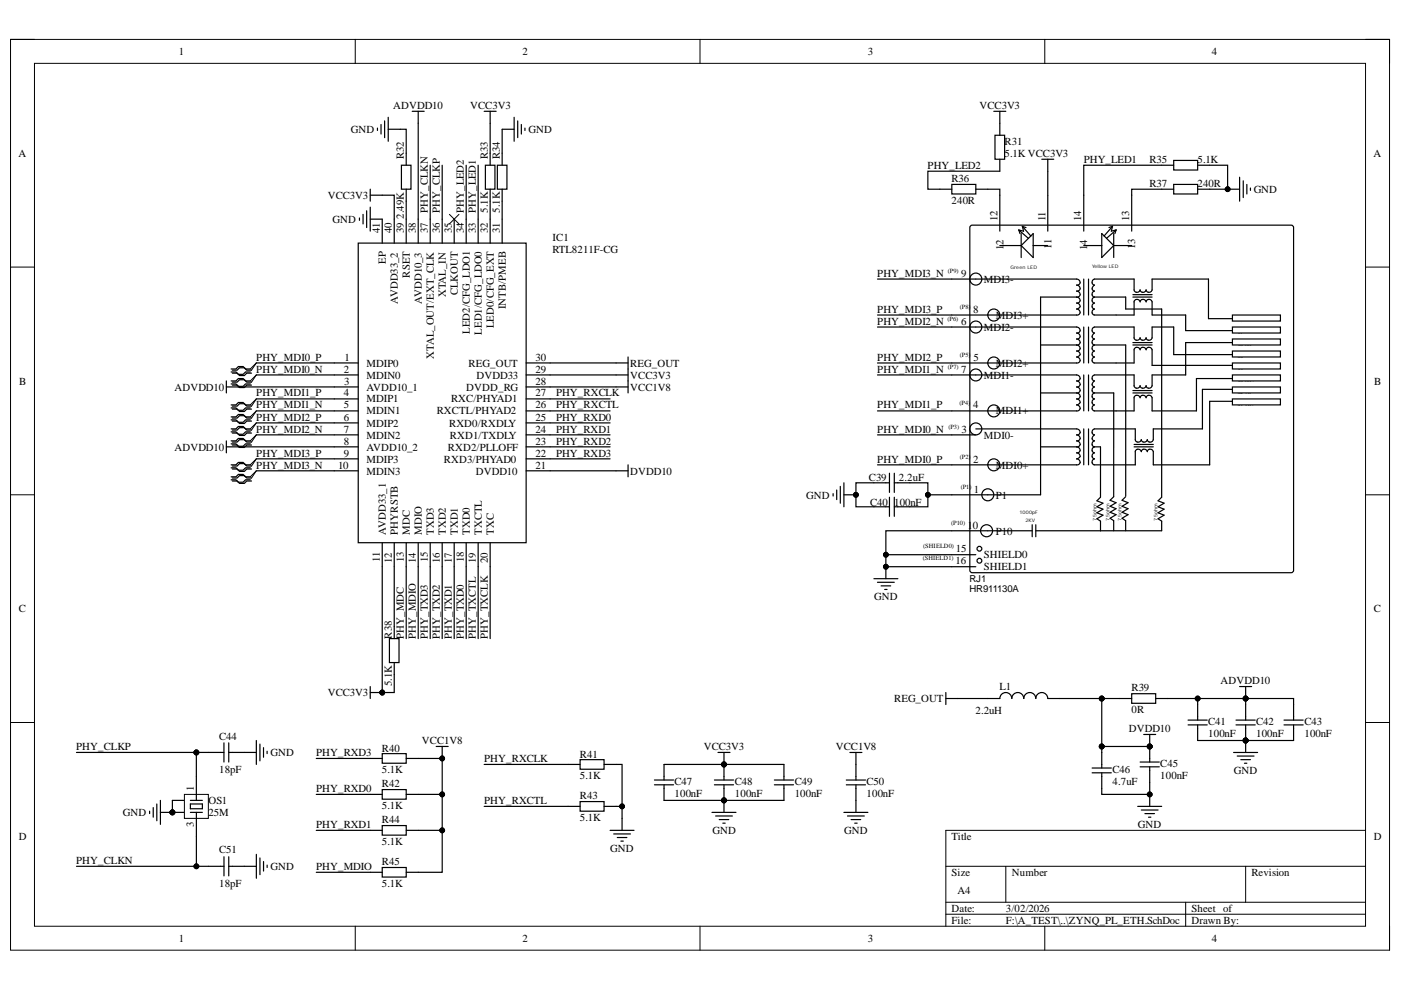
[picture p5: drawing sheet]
<svg xmlns="http://www.w3.org/2000/svg" width="297mm" height="210mm" viewBox="0 0 297 210" stroke-linecap="round" stroke-linejoin="round" font-family="sans-serif">
<defs><g id="words">
<g font-size="2.3">
<text x="37.9" y="11.7">1</text>
<text x="110.8" y="11.7">2</text>
<text x="184" y="11.7">3</text>
<text x="256.9" y="11.7">4</text>
<text x="83.4" y="23.1">ADVDD10</text>
<text x="99.7" y="23.1">VCC3V3</text>
<text x="207.7" y="23.1">VCC3V3</text>
<text x="74.4" y="28.2">GND</text>
<text x="112" y="28.2">GND</text>
<text x="3.9" y="33.3">A</text>
<text x="85.6" y="33.7" transform="rotate(-90 85.6 33.7)">R32</text>
<text x="103.4" y="33.7" transform="rotate(-90 103.4 33.7)">R33</text>
<text x="106" y="33.7" transform="rotate(-90 106 33.7)">R34</text>
<text x="196.7" y="35.9">PHY_LED2</text>
<text x="213" y="33.3">5.1K VCC3V3</text>
<text x="213" y="30.8">R31</text>
<text x="229.8" y="34.6">PHY_LED1</text>
<text x="243.7" y="34.6">R35</text>
<text x="253.9" y="34.6">5.1K</text>
<text x="291.2" y="33.3">A</text>
<text x="201.8" y="38.6">R36</text>
<text x="243.7" y="39.7">R37</text>
<text x="253.9" y="39.7">240R</text>
<text x="265.8" y="40.9">GND</text>
<text x="69.5" y="42.2">VCC3V3</text>
<text x="70.5" y="47.3">GND</text>
<text x="85.6" y="46.4" transform="rotate(-90 85.6 46.4)">2.49K</text>
<text x="90.7" y="45.2" transform="rotate(-90 90.7 45.2)">PHY_CLKN</text>
<text x="93.3" y="45.2" transform="rotate(-90 93.3 45.2)">PHY_CLKP</text>
<text x="98.3" y="45.2" transform="rotate(-90 98.3 45.2)">PHY_LED2</text>
<text x="100.9" y="45.2" transform="rotate(-90 100.9 45.2)">PHY_LED1</text>
<text x="103.4" y="45.2" transform="rotate(-90 103.4 45.2)">5.1K</text>
<text x="106" y="45.2" transform="rotate(-90 106 45.2)">5.1K</text>
<text x="201.8" y="43.2">240R</text>
<text x="211.5" y="46.9" transform="rotate(-90 211.5 46.9)">12</text>
<text x="221.6" y="46.9" transform="rotate(-90 221.6 46.9)">11</text>
<text x="229.3" y="46.9" transform="rotate(-90 229.3 46.9)">14</text>
<text x="239.4" y="46.9" transform="rotate(-90 239.4 46.9)">13</text>
<text x="80.6" y="49.5" transform="rotate(-90 80.6 49.5)">41</text>
<text x="83.1" y="49.5" transform="rotate(-90 83.1 49.5)">40</text>
<text x="85.6" y="49.5" transform="rotate(-90 85.6 49.5)">39</text>
<text x="88.2" y="49.5" transform="rotate(-90 88.2 49.5)">38</text>
<text x="90.7" y="49.5" transform="rotate(-90 90.7 49.5)">37</text>
<text x="93.3" y="49.5" transform="rotate(-90 93.3 49.5)">36</text>
<text x="95.8" y="49.5" transform="rotate(-90 95.8 49.5)">35</text>
<text x="98.3" y="49.5" transform="rotate(-90 98.3 49.5)">34</text>
<text x="100.9" y="49.5" transform="rotate(-90 100.9 49.5)">33</text>
<text x="103.4" y="49.5" transform="rotate(-90 103.4 49.5)">32</text>
<text x="106" y="49.5" transform="rotate(-90 106 49.5)">31</text>
<text x="117.1" y="51.1">IC1</text>
<text x="117.1" y="53.6">RTL8211F-CG</text>
<text x="212.8" y="52.9" transform="rotate(-90 212.8 52.9)">1</text>
<text x="212.8" y="51.8" transform="rotate(-90 212.8 51.8)">2</text>
<text x="222.9" y="52.8" transform="rotate(-90 222.9 52.8)">11</text>
<text x="230.5" y="53" transform="rotate(-90 230.5 53)">1</text>
<text x="230.5" y="51.9" transform="rotate(-90 230.5 51.9)">4</text>
<text x="240.7" y="52.9" transform="rotate(-90 240.7 52.9)">13</text>
<text x="81.8" y="55.9" transform="rotate(-90 81.8 55.9)">EP</text>
<text x="86.9" y="58.9" transform="rotate(-90 86.9 58.9)">RSET</text>
<text x="186" y="58.7">PHY_MDI3_N</text>
<text x="203.8" y="58.7">9</text>
<text x="208.6" y="60">MDI3-</text>
<text x="84.4" y="64.4" transform="rotate(-90 84.4 64.4)">AVDD33_2</text>
<text x="89.5" y="64.4" transform="rotate(-90 89.5 64.4)">AVDD10_3</text>
<text x="94.5" y="63" transform="rotate(-90 94.5 63)">XTAL_IN</text>
<text x="97.1" y="62.6" transform="rotate(-90 97.1 62.6)">CLKOUT</text>
<text x="107.2" y="65.5" transform="rotate(-90 107.2 65.5)">INTB/PMEB</text>
<text x="99.6" y="70.8" transform="rotate(-90 99.6 70.8)">LED2/CFG_LDO1</text>
<text x="102.1" y="71" transform="rotate(-90 102.1 71)">LED1/CFG_LDO0</text>
<text x="104.7" y="69.6" transform="rotate(-90 104.7 69.6)">LED0/CFG_EXT</text>
<text x="186" y="66.3">PHY_MDI3_P</text>
<text x="186" y="68.8">PHY_MDI2_N</text>
<text x="203.8" y="68.8">6</text>
<text x="206.3" y="66.3">8</text>
<text x="208.6" y="70.1">MDI2-</text>
<text x="211.1" y="67.6">MDI3+</text>
<text x="54.3" y="76.5">PHY_MDI0_P</text>
<text x="73" y="76.5">1</text>
<text x="77.7" y="77.7">MDIP0</text>
<text x="92" y="76.1" transform="rotate(-90 92 76.1)">XTAL_OUT/EXT_CLK</text>
<text x="99.4" y="77.7">REG_OUT</text>
<text x="113.6" y="76.5">30</text>
<text x="133.6" y="77.7">REG_OUT</text>
<text x="186" y="76.5">PHY_MDI2_P</text>
<text x="206.4" y="76.5">5</text>
<text x="211.1" y="77.7">MDI2+</text>
<text x="4.1" y="81.5">B</text>
<text x="37" y="82.8">ADVDD10</text>
<text x="54.3" y="79">PHY_MDI0_N</text>
<text x="72.9" y="79">2</text>
<text x="72.9" y="81.5">3</text>
<text x="77.7" y="80.3">MDIN0</text>
<text x="77.7" y="82.8">AVDD10_1</text>
<text x="98.8" y="82.8">DVDD_RG</text>
<text x="101" y="80.3">DVDD33</text>
<text x="113.6" y="79">29</text>
<text x="113.6" y="81.5">28</text>
<text x="133.6" y="80.3">VCC3V3</text>
<text x="133.6" y="82.8">VCC1V8</text>
<text x="186" y="79">PHY_MDI1_N</text>
<text x="203.8" y="79">7</text>
<text x="208.6" y="80.3">MDI1-</text>
<text x="291.4" y="81.5">B</text>
<text x="54.3" y="84.1">PHY_MDI1_P</text>
<text x="54.3" y="86.6">PHY_MDI1_N</text>
<text x="54.3" y="89.2">PHY_MDI2_P</text>
<text x="72.9" y="84.1">4</text>
<text x="72.9" y="86.6">5</text>
<text x="72.9" y="89.2">6</text>
<text x="77.7" y="85.3">MDIP1</text>
<text x="77.7" y="87.9">MDIN1</text>
<text x="92.6" y="87.9">RXCTL/PHYAD2</text>
<text x="95.6" y="85.3">RXC/PHYAD1</text>
<text x="113.6" y="84.1">27</text>
<text x="113.6" y="86.6">26</text>
<text x="113.6" y="89.2">25</text>
<text x="117.9" y="89.2">PHY_RXD0</text>
<text x="117.9" y="86.6">PHY_RXCTL</text>
<text x="117.9" y="84.1">PHY_RXCLK</text>
<text x="186" y="86.6">PHY_MDI1_P</text>
<text x="206.3" y="86.6">4</text>
<text x="211.1" y="87.9">MDI1+</text>
<text x="37" y="95.6">ADVDD10</text>
<text x="54.3" y="91.8">PHY_MDI2_N</text>
<text x="72.9" y="91.8">7</text>
<text x="72.9" y="94.3">8</text>
<text x="77.7" y="90.5">MDIP2</text>
<text x="77.7" y="93">MDIN2</text>
<text x="77.7" y="95.6">AVDD10_2</text>
<text x="95" y="95.6">RXD2/PLLOFF</text>
<text x="95.2" y="90.5">RXD0/RXDLY</text>
<text x="95.4" y="93">RXD1/TXDLY</text>
<text x="113.6" y="91.8">24</text>
<text x="113.6" y="94.3">23</text>
<text x="117.9" y="94.3">PHY_RXD2</text>
<text x="117.9" y="91.8">PHY_RXD1</text>
<text x="186" y="91.8">PHY_MDI0_N</text>
<text x="203.9" y="91.8">3</text>
<text x="208.6" y="93">MDI0-</text>
<text x="54.3" y="96.8">PHY_MDI3_P</text>
<text x="54.3" y="99.4">PHY_MDI3_N</text>
<text x="71.7" y="99.4">10</text>
<text x="72.9" y="96.8">9</text>
<text x="77.7" y="98.1">MDIP3</text>
<text x="77.7" y="100.6">MDIN3</text>
<text x="94.1" y="98.1">RXD3/PHYAD0</text>
<text x="100.9" y="100.6">DVDD10</text>
<text x="113.6" y="96.8">22</text>
<text x="113.6" y="99.4">21</text>
<text x="117.9" y="96.8">PHY_RXD3</text>
<text x="133.6" y="100.6">DVDD10</text>
<text x="184.2" y="101.9">C39</text>
<text x="186" y="98.1">PHY_MDI0_P</text>
<text x="190.6" y="101.9">2.2uF</text>
<text x="206.3" y="98.1">2</text>
<text x="211.1" y="99.4">MDI0+</text>
<text x="170.9" y="105.7">GND</text>
<text x="184.5" y="107.2">C40</text>
<text x="189.6" y="107.2">100nF</text>
<text x="206.5" y="104.4">1</text>
<text x="211.1" y="105.7">P1</text>
<text x="81.8" y="113.3" transform="rotate(-90 81.8 113.3)">AVDD33_1</text>
<text x="84.4" y="113.3" transform="rotate(-90 84.4 113.3)">PHYRSTB</text>
<text x="86.9" y="113.3" transform="rotate(-90 86.9 113.3)">MDC</text>
<text x="89.5" y="113.3" transform="rotate(-90 89.5 113.3)">MDIO</text>
<text x="92" y="113.3" transform="rotate(-90 92 113.3)">TXD3</text>
<text x="94.5" y="113.3" transform="rotate(-90 94.5 113.3)">TXD2</text>
<text x="97.1" y="113.3" transform="rotate(-90 97.1 113.3)">TXD1</text>
<text x="99.6" y="113.3" transform="rotate(-90 99.6 113.3)">TXD0</text>
<text x="102.1" y="113.3" transform="rotate(-90 102.1 113.3)">TXCTL</text>
<text x="104.7" y="113.3" transform="rotate(-90 104.7 113.3)">TXC</text>
<text x="205.1" y="112.1">1</text>
<text x="206.2" y="112.1">0</text>
<text x="211.1" y="113.3">P10</text>
<text x="80.6" y="119.1" transform="rotate(-90 80.6 119.1)">11</text>
<text x="83.1" y="119.3" transform="rotate(-90 83.1 119.3)">12</text>
<text x="85.6" y="119.2" transform="rotate(-90 85.6 119.2)">13</text>
<text x="88.2" y="119.3" transform="rotate(-90 88.2 119.3)">14</text>
<text x="90.7" y="119.2" transform="rotate(-90 90.7 119.2)">15</text>
<text x="93.3" y="119.3" transform="rotate(-90 93.3 119.3)">16</text>
<text x="95.8" y="119.3" transform="rotate(-90 95.8 119.3)">17</text>
<text x="98.3" y="119.2" transform="rotate(-90 98.3 119.2)">18</text>
<text x="100.9" y="119.3" transform="rotate(-90 100.9 119.3)">19</text>
<text x="103.4" y="119.3" transform="rotate(-90 103.4 119.3)">20</text>
<text x="202.6" y="119.7">16</text>
<text x="202.7" y="117.1">15</text>
<text x="208.6" y="118.4">SHIELD0</text>
<text x="208.6" y="120.9">SHIELD1</text>
<text x="4" y="129.8">C</text>
<text x="185.3" y="127.3">GND</text>
<text x="291.3" y="129.8">C</text>
<text x="83.1" y="135.4" transform="rotate(-90 83.1 135.4)">R38</text>
<text x="85.6" y="135.4" transform="rotate(-90 85.6 135.4)">PHY_MDC</text>
<text x="88.2" y="135.4" transform="rotate(-90 88.2 135.4)">PHY_MDIO</text>
<text x="90.7" y="135.4" transform="rotate(-90 90.7 135.4)">PHY_TXD3</text>
<text x="93.3" y="135.4" transform="rotate(-90 93.3 135.4)">PHY_TXD2</text>
<text x="95.8" y="135.4" transform="rotate(-90 95.8 135.4)">PHY_TXD1</text>
<text x="98.3" y="135.4" transform="rotate(-90 98.3 135.4)">PHY_TXD0</text>
<text x="100.9" y="135.4" transform="rotate(-90 100.9 135.4)">PHY_TXCTL</text>
<text x="103.4" y="135.4" transform="rotate(-90 103.4 135.4)">PHY_TXCLK</text>
<text x="69.5" y="147.6">VCC3V3</text>
<text x="83.1" y="145.6" transform="rotate(-90 83.1 145.6)">5.1K</text>
<text x="189.6" y="148.9">REG_OUT</text>
<text x="211.9" y="146.3">L1</text>
<text x="239.9" y="146.6">R39</text>
<text x="258.8" y="145">ADVDD10</text>
<text x="206.8" y="151.5">2.2uH</text>
<text x="239.3" y="155.3">DVDD10</text>
<text x="239.9" y="151.2">0R</text>
<text x="256.2" y="153.8">C41</text>
<text x="266.3" y="153.8">C42</text>
<text x="276.6" y="153.8">C43</text>
<text x="16.2" y="159.1">PHY_CLKP</text>
<text x="46.5" y="156.8">C44</text>
<text x="57.4" y="160.4">GND</text>
<text x="67" y="160.4">PHY_RXD3</text>
<text x="81" y="159.3">R40</text>
<text x="89.5" y="157.8">VCC1V8</text>
<text x="102.7" y="161.6">PHY_RXCLK</text>
<text x="123" y="160.6">R41</text>
<text x="149.2" y="159.1">VCC3V3</text>
<text x="177.2" y="159.1">VCC1V8</text>
<text x="256.2" y="156.3">100nF</text>
<text x="266.3" y="156.3">100nF</text>
<text x="276.6" y="156.3">100nF</text>
<text x="41.1" y="167.6" transform="rotate(-90 41.1 167.6)">1</text>
<text x="46.5" y="163.9">18pF</text>
<text x="67" y="168">PHY_RXD0</text>
<text x="81" y="167">R42</text>
<text x="81" y="163.9">5.1K</text>
<text x="123" y="165.2">5.1K</text>
<text x="143" y="166.4">C47</text>
<text x="155.8" y="166.4">C48</text>
<text x="168.5" y="166.4">C49</text>
<text x="183.7" y="166.4">C50</text>
<text x="235.9" y="166.4">4.7uF</text>
<text x="235.9" y="163.9">C46</text>
<text x="246" y="165.2">100nF</text>
<text x="246" y="162.6">C45</text>
<text x="261.6" y="164.2">GND</text>
<text x="26.1" y="173">GND</text>
<text x="44.2" y="170.5">OS1</text>
<text x="44.2" y="173">25M</text>
<text x="81" y="171.5">5.1K</text>
<text x="102.7" y="170.5">PHY_RXCTL</text>
<text x="123" y="169.5">R43</text>
<text x="143" y="169">100nF</text>
<text x="155.8" y="169">100nF</text>
<text x="168.5" y="169">100nF</text>
<text x="183.7" y="169">100nF</text>
<text x="4" y="178.1">D</text>
<text x="41.1" y="175.2" transform="rotate(-90 41.1 175.2)">3</text>
<text x="67" y="175.6">PHY_RXD1</text>
<text x="81" y="179.1">5.1K</text>
<text x="81" y="174.6">R44</text>
<text x="123" y="174.1">5.1K</text>
<text x="151.1" y="176.8">GND</text>
<text x="179" y="176.8">GND</text>
<text x="201.8" y="178.1">Title</text>
<text x="241.3" y="175.6">GND</text>
<text x="291.3" y="178.1">D</text>
<text x="16.2" y="183.2">PHY_CLKN</text>
<text x="46.5" y="180.9">C51</text>
<text x="57.4" y="184.5">GND</text>
<text x="67" y="184.5">PHY_MDIO</text>
<text x="81" y="183.4">R45</text>
<text x="129.4" y="180.7">GND</text>
<text x="201.8" y="185.7">Size</text>
<text x="214.5" y="185.7">Number</text>
<text x="265.3" y="185.7">Revision</text>
<text x="46.5" y="188">18pF</text>
<text x="81" y="188">5.1K</text>
<text x="203" y="189.5">A4</text>
<text x="201.8" y="193.3">Date:</text>
<text x="201.8" y="195.9">File:</text>
<text x="213.3" y="193.3">3/02/2026</text>
<text x="213.3" y="195.9">F:\A_TEST\..\ZYNQ_PL_ETH.SchDoc</text>
<text x="252.6" y="193.3">Sheet of</text>
<text x="252.6" y="195.9">Drawn By:</text>
<text x="37.9" y="199.7">1</text>
<text x="110.8" y="199.7">2</text>
<text x="184" y="199.7">3</text>
<text x="256.9" y="199.7">4</text>
</g>
<g font-size="2">
<text x="205.6" y="123.3">RJ1</text>
<text x="205.6" y="125.6">HR911130A</text>
</g>
<g font-size="1.4">
<text x="201" y="57.8">(P9)</text>
<text x="203.5" y="65.5">(P8)</text>
<text x="200.9" y="68">(P6)</text>
<text x="203.5" y="75.7">(P5)</text>
<text x="201" y="78.2">(P7)</text>
<text x="203.4" y="85.8">(P4)</text>
<text x="201.1" y="90.9">(P3)</text>
<text x="203.5" y="97.3">(P2)</text>
<text x="203.7" y="103.6">(P1)</text>
<text x="201.7" y="111.2">(P10)</text>
<text x="195.7" y="118.8">(SHIELD1)</text>
<text x="195.7" y="116.3">(SHIELD0)</text>
</g>
<g font-size="1">
<text x="214.3" y="57.1">Green LED</text>
<text x="231.5" y="56.8">Yellow LED</text>
<text x="262.5" y="68.2">J8</text>
<text x="262.5" y="70.8">J7</text>
<text x="262.5" y="73.3">J6 RX-</text>
<text x="262.5" y="75.9">J5</text>
<text x="262.5" y="78.4">J4</text>
<text x="262.5" y="80.9">J3 RX+</text>
<text x="262.5" y="83.5">J2 TX-</text>
<text x="262.5" y="86">J1 TX+</text>
<text x="216.1" y="108.9">1000pF</text>
<text x="217.4" y="110.7">2KV</text>
<text x="232.5" y="110.4" transform="rotate(-90 232.5 110.4)">75ohm</text>
<text x="235.3" y="110.4" transform="rotate(-90 235.3 110.4)">75ohm</text>
<text x="237.8" y="110.4" transform="rotate(-90 237.8 110.4)">75ohm</text>
<text x="245.4" y="110.4" transform="rotate(-90 245.4 110.4)">75ohm</text>
</g>
</g></defs>
<path d="M2.2 8.4h292.4v193.1h-292.4z" fill="none" stroke="#000" stroke-width=".21"/>
<path d="M7.3 13.4h282.2v183h-282.2z" fill-rule="evenodd" fill="#fff"/>
<g fill="none" stroke="#000" stroke-width=".21">
<path d="M2.2 8.4h5.1M7.3 13.4h282.2v183h-282.2zM75.3 8.4v5M148.4 8.4v5M221.5 8.4v5M289.5 8.4h5.1v5M2.2 56.6h5.1M289.5 56.6h5.1M2.2 104.9h5.1M289.5 104.9h5.1M2.2 153.2h5.1M289.5 153.2h5.1"/>
<path d="M289.5 176.1h-89v20.3M75.3 196.4v5.1M148.4 196.4v5.1M200.5 183.7h89M200.5 191.3h89M200.5 193.8h89M213.3 183.7v7.6M221.5 196.4v5.1M251.4 191.3v5.1M264.1 183.7v7.6M294.6 196.4v5.1"/>
<circle cx="243.8" cy="158.3" r=".51"/>
<circle cx="264.1" cy="148.1" r=".51"/>
<circle cx="264.1" cy="157" r=".51"/>
<circle cx="243.8" cy="168.4" r=".51"/>
</g>
<g fill="none" stroke="#000" stroke-width=".25">
<path d="M206.9 59.2h21.4a.65 .65 0 0 1 .7 .6 .65 .65 0 0 1-.7 .6 .65 .65 0 0 1 .7 .7 .65 .65 0 0 1-.7 .6 .65 .65 0 0 1 .7 .6 .65 .65 0 0 1-.7 .7M212 52.1h4.6M216 48.8l2 1.7M216 48.8l.3 .7M216.5 49.5v5.1M216.8 48l1.8 2M216.8 48l.7 .3M216.8 48l.2 1-1-.2M218 50.5l1.1-1v5.1l-2.6-2.5M218 50.5l-1.5 1.6M219.1 52.1h3M229.8 59.2v7.6"/>
<path d="M229.8 52.1h3.8M230.8 59.2v7.6M234.6 50.5l-1-1v5.1l2.5-2.5M234.6 50.5l1.5 1.6M235.9 48l-1.8 2M235.9 48l-.8 .2M235.9 48l-.3 1 1-.2M236.1 49.5v5.1M236.1 52.1h3.8M236.6 48.8l-2 1.7M236.6 48.8l-.2 .7M220.6 63h7.7"/>
<path d="M228.3 63a.65 .65 0 0 1 .7 .6 .65 .65 0 0 1-.7 .7 .65 .65 0 0 1 .7 .6 .65 .65 0 0 1-.7 .6 .65 .65 0 0 1 .7 .7 .65 .65 0 0 1-.7 .6M232.1 63a.65 .65 0 0 0-.6 .6 .65 .65 0 0 0 .6 .7 .65 .65 0 0 0-.6 .6 .65 .65 0 0 0 .6 .6 .65 .65 0 0 0-.6 .7 .65 .65 0 0 0 .6 .6h8.3v-2.8M232.1 63h6.6v2.5h7.6M240.2 62.5h4.1M240.2 63h4.1M243 61.5a.65 .65 0 0 1-.6 .5 .65 .65 0 0 1-.7-.5 .65 .65 0 0 1-.6 .5 .65 .65 0 0 1-.7-.5v-2.3h-8.3a.65 .65 0 0 0-.6 .6 .65 .65 0 0 0 .6 .6l-.4 .4a.57 .57 0 0 0-.1 .5 .57 .57 0 0 0 .5 .4 .65 .65 0 0 0-.6 .6 .65 .65 0 0 0 .6 .7M244.3 61.5v-2.3h11.9v8.4h5.1M218.8 111.3v2.5M200.5 148.1h2.6M200.5 146.8v2.6M209.4 148.1h2.6a1.27 1.27 0 0 1 1.3-1.3 1.27 1.27 0 0 1 1.2 1.3 1.27 1.27 0 0 1 1.3-1.3 1.27 1.27 0 0 1 1.3 1.3 1.27 1.27 0 0 1 1.2-1.3 1.27 1.27 0 0 1 1.3 1.3 1.27 1.27 0 0 1 1.3-1.3 1.27 1.27 0 0 1 1.2 1.3h2.6M233.6 159.5v3.3"/>
<path d="M237.4 148.1h2.5M239.9 147.1h5.1v2h-5.1zM242.5 155.7h2.5M243.8 155.7v5.9M245 148.1h2.6M251.9 152.7h4.1M251.9 153.7h4.1M253.9 149.4v3.3M253.9 153.7v3.3M261.6 159.5h5M262.1 152.7h4M262.1 153.7h4"/>
<path d="M262.8 145.6h2.6M264.1 145.6v2.5M264.1 149.4v3.3M264.1 153.7v5.8M231.6 162.8h4M231.6 163.9h4M233.6 163.9v3.3M241.2 171h5.1M241.7 161.6h4.1M241.7 162.6h4.1M242 171.7h3.5M242.7 172.5h2.1"/>
<path d="M243.5 173.3h.5M243.8 162.6v3.3M243.8 168.4v2.6M262.3 160.3h3.6M263.1 161.1h2M263.8 161.8h.6"/>
<circle cx="206.9" cy="59.2" r="1.27"/>
<circle cx="206.9" cy="69.3" r="1.27"/>
<circle cx="206.9" cy="79.5" r="1.27"/>
<circle cx="210.7" cy="77" r="1.27"/>
<circle cx="210.7" cy="66.8" r="1.27"/>
<circle cx="206.9" cy="90.9" r="1.27"/>
<circle cx="210.7" cy="98.6" r="1.27"/>
<circle cx="210.7" cy="87.1" r="1.27"/>
<circle cx="207.7" cy="116.3" r=".51"/>
<circle cx="207.7" cy="118.9" r=".51"/>
</g>
<g fill="#000">
<circle cx="243.8" cy="158.3" r=".51"/>
<circle cx="264.1" cy="148.1" r=".51"/>
<circle cx="264.1" cy="157" r=".51"/>
<circle cx="243.8" cy="168.4" r=".51"/>
</g>
<path d="M261.3 66.8h10.2v1.3h-10.2z" fill-rule="evenodd" fill="#fff"/>
<path d="M261.3 66.8h10.2v1.3h-10.2z" fill="none" stroke="#000" stroke-width=".25"/>
<path d="M261.3 69.3h10.2v1.3h-10.2z" fill-rule="evenodd" fill="#fff"/>
<path d="M261.3 69.3h10.2v1.3h-10.2z" fill="none" stroke="#000" stroke-width=".25"/>
<path d="M261.3 71.9h10.2v1.2h-10.2z" fill-rule="evenodd" fill="#fff"/>
<path d="M261.3 71.9h10.2v1.2h-10.2z" fill="none" stroke="#000" stroke-width=".25"/>
<path d="M261.3 74.4h10.2v1.3h-10.2z" fill-rule="evenodd" fill="#fff"/>
<path d="M261.3 74.4h10.2v1.3h-10.2z" fill="none" stroke="#000" stroke-width=".25"/>
<path d="M261.3 77h10.2v1.2h-10.2z" fill-rule="evenodd" fill="#fff"/>
<path d="M261.3 77h10.2v1.2h-10.2z" fill="none" stroke="#000" stroke-width=".25"/>
<path d="M261.3 79.5h10.2v1.3h-10.2z" fill-rule="evenodd" fill="#fff"/>
<path d="M261.3 79.5h10.2v1.3h-10.2z" fill="none" stroke="#000" stroke-width=".25"/>
<path d="M261.3 82h10.2v1.3h-10.2z" fill-rule="evenodd" fill="#fff"/>
<path d="M261.3 82h10.2v1.3h-10.2z" fill="none" stroke="#000" stroke-width=".25"/>
<path d="M261.3 84.6h10.2v1.3h-10.2z" fill-rule="evenodd" fill="#fff"/>
<g fill="none" stroke="#000" stroke-width=".25">
<path d="M201.8 59.2h5.1M205.7 48l.4-.3h67.7l.4 .3 .1 72.9-.3 .5h-67.9l-.4-.2zM212 41.4v7.6M222.1 41.4v7.6M229.8 41.4v7.6M239.9 41.4v7.6M201.8 69.3h26.5a.65 .65 0 0 1 .7 .7 .65 .65 0 0 1-.7 .6 .65 .65 0 0 1 .7 .6 .65 .65 0 0 1-.7 .7 .65 .65 0 0 1 .7 .6 .65 .65 0 0 1-.7 .6M201.8 79.5h26.5a.65 .65 0 0 1 .7 .6 .65 .65 0 0 1-.7 .7 .65 .65 0 0 1 .7 .6 .65 .65 0 0 1-.7 .6 .65 .65 0 0 1 .7 .7 .65 .65 0 0 1-.7 .6M201.8 66.8h26.5M220.6 73.1h7.7M220.6 63v41.9h-18.8M228.3 73.1a.65 .65 0 0 1 .7 .7 .65 .65 0 0 1-.7 .6 .64 .64 0 0 1 .7 .7 .64 .64 0 0 1-.7 .6 .65 .65 0 0 1 .7 .6 .65 .65 0 0 1-.7 .7h-26.5"/>
<path d="M229.8 69.3v7.7M229.8 79.5v7.6M230.8 69.3v7.7M230.8 79.5v7.6M232.1 73.1a.65 .65 0 0 1-.6-.6 .65 .65 0 0 1 .6-.6l-.3-.1a.68 .68 0 0 1-.2-.7 .68 .68 0 0 1 .5-.5 .65 .65 0 0 1-.6-.6 .65 .65 0 0 1 .6-.7h8.3v2.3a.65 .65 0 0 0 .7 .5 .65 .65 0 0 0 .6-.5 .65 .65 0 0 0 .7 .5 .65 .65 0 0 0 .6-.5 .65 .65 0 0 0 .6 .5 .65 .65 0 0 0 .7-.5v-2.3h4.5v5.9h12.5M232.1 73.1a.65 .65 0 0 0-.6 .7 .65 .65 0 0 0 .6 .6 .65 .65 0 0 0-.6 .7 .65 .65 0 0 0 .6 .6 .65 .65 0 0 0-.6 .6 .65 .65 0 0 0 .6 .7h8.3v-2.8a.65 .65 0 0 1 .7-.6 .65 .65 0 0 1 .6 .6 .65 .65 0 0 1 .7-.6 .65 .65 0 0 1 .6 .6 .65 .65 0 0 1 .6-.6 .65 .65 0 0 1 .7 .6v3.3h17M232.1 73.1h6.6v32.1M240.2 72.6h4.1M240.2 73.1h4.1M240.4 64a.65 .65 0 0 1 .7-.5 .65 .65 0 0 1 .6 .5 .65 .65 0 0 1 .7-.5 .65 .65 0 0 1 .6 .5 .65 .65 0 0 1 .6-.5 .65 .65 0 0 1 .7 .5v2.8h7.1v3.3h9.9M243 61.5a.65 .65 0 0 0 .6 .5 .65 .65 0 0 0 .7-.5M246.3 65.5v39.9l-.8 .8 1.3 .5-1.3 .8 1.3 .5-1.3 .7 1.3 .5-1.3 .8 .8 .5v2h-26.7"/>
<path d="M261.3 72.6h-9.9v6.9h-7.1v2.3a.65 .65 0 0 1-.7 .5 .65 .65 0 0 1-.6-.5 .65 .65 0 0 1-.6 .5 .65 .65 0 0 1-.7-.5 .65 .65 0 0 1-.6 .5 .65 .65 0 0 1-.7-.5v-2.3h-8.3a.65 .65 0 0 0-.6 .6 .65 .65 0 0 0 .6 .7 .65 .65 0 0 0-.6 .6 .65 .65 0 0 0 .6 .6 .65 .65 0 0 0-.6 .7 .65 .65 0 0 0 .6 .6M201.8 92.2h5.1M206.9 90.9h21.4a.65 .65 0 0 1 .7 .7 .65 .65 0 0 1-.7 .6 .65 .65 0 0 1 .7 .6 .65 .65 0 0 1-.7 .7 .65 .65 0 0 1 .7 .6 .65 .65 0 0 1-.7 .6M220.6 83.3h7.7M220.6 94.7h7.7M228.3 83.3a.65 .65 0 0 1 .7 .6 .65 .65 0 0 1-.7 .7 .65 .65 0 0 1 .7 .6 .65 .65 0 0 1-.7 .7 .65 .65 0 0 1 .7 .6 .65 .65 0 0 1-.7 .6h-26.5M228.3 94.7a.65 .65 0 0 1 .7 .7 .65 .65 0 0 1-.7 .6 .65 .65 0 0 1 .7 .7 .65 .65 0 0 1-.7 .6 .65 .65 0 0 1 .7 .6 .65 .65 0 0 1-.7 .7h-26.5M229.8 90.9v7.7M230.8 90.9v7.7M231.8 94.7h1.5v10.7l-.7 .8 1.2 .5-1.2 .8 1.2 .5-1.2 .7 1.2 .5-1.2 .8 .7 .5v2M232.1 83.3h4v22l-.7 .8 1.2 .5-1.2 .7 1.2 .6-1.2 .7 1.2 .5-1.2 .8 .7 .5v2M240.2 82.8h4.1"/>
<path d="M240.2 83.3h4.1M240.4 94.2h4.1M240.4 94.7h4.1M261.3 84.6h10.2v1.3h-10.2zM261.3 80.3h-7.6v6.8h-9.4v-2.8a.65 .65 0 0 0-.7-.5 .65 .65 0 0 0-.6 .5 .65 .65 0 0 0-.6-.5 .65 .65 0 0 0-.7 .5 .65 .65 0 0 0-.6-.5 .65 .65 0 0 0-.7 .5v2.8h-8.3a.65 .65 0 0 1-.6-.6 .65 .65 0 0 1 .6-.6 .65 .65 0 0 1-.6-.7 .65 .65 0 0 1 .6-.6 .65 .65 0 0 1-.6-.7 .65 .65 0 0 1 .6-.6M261.3 82.6h-6.4v8.3h-10.4v2.3a.65 .65 0 0 1-.6 .5 .65 .65 0 0 1-.6-.5 .65 .65 0 0 1-.7 .5 .65 .65 0 0 1-.6-.5 .65 .65 0 0 1-.7 .5 .65 .65 0 0 1-.6-.5v-2.3h-8.6a.65 .65 0 0 0-.6 .7 .65 .65 0 0 0 .6 .6 .65 .65 0 0 0-.6 .6 .65 .65 0 0 0 .6 .7 .65 .65 0 0 0-.6 .6 .65 .65 0 0 0 .6 .6 .65 .65 0 0 0-.6 .7 .65 .65 0 0 0 .6 .6 .65 .65 0 0 0-.6 .7 .65 .65 0 0 0 .6 .6 .65 .65 0 0 0-.6 .6 .65 .65 0 0 0 .6 .7h8.6v-2.8a.65 .65 0 0 1 .6-.6 .65 .65 0 0 1 .7 .6 .65 .65 0 0 1 .6-.6 .65 .65 0 0 1 .7 .6 .65 .65 0 0 1 .6-.6 .65 .65 0 0 1 .6 .6v2.8h12v-13.5h4.8M176.6 104.7v.5M177.4 103.9v2M178.2 103.1v3.6M178.9 104.9h2.6M178.9 102.4v5.1M185.3 102.4h3.3"/>
<path d="M185.3 107.5h3.3M188.6 100.3v4.1M188.6 105.4v4.1M189.6 102.4h3.3M189.6 100.3v4.1M189.6 105.4v4.1M189.6 107.5h3.3M201.8 117.6h5.1M201.8 112.5h17M219.6 111.3v2.5M238.7 105.3l-.8 .8 1.3 .5-1.3 .7 1.3 .6-1.3 .7 1.3 .5-1.3 .8 .8 .5v2M185.3 122.7h5.1"/>
<path d="M186 123.5h3.6M186.8 124.2h2M187.6 125h.5M187.8 120.2v2.5M201.8 120.2h5.1"/>
<circle cx="209.2" cy="112.5" r="1.27"/>
<circle cx="209.4" cy="104.9" r="1.27"/>
</g>
<g fill="#000">
<circle cx="181.5" cy="104.9" r=".51"/>
<circle cx="187.8" cy="120.2" r=".51"/>
</g>
<g fill="none" stroke="#000" stroke-width=".21">
<circle cx="181.5" cy="104.9" r=".51"/>
<circle cx="187.8" cy="120.2" r=".51"/>
</g>
<path d="M76 51.5h35.5v63.6h-35.5z" fill-rule="evenodd" fill="#fff"/>
<g fill="none" stroke="#000" stroke-width=".25">
<path d="M80 27.2v.5M80.8 26.4v2M81.5 25.6v3.6M82.3 27.4h2.6M82.3 24.9v5.1M85.1 35h2v5.1h-2zM86.1 32.5v2.5M87.4 23.6h2.5M88.7 23.6v2.5M102.7 23.6h2.5M102.9 35h2v5.1h-2zM103.9 23.6v2.5"/>
<path d="M103.9 32.5v2.5M105.4 35h2.1v5.1h-2.1zM106.5 32.5v2.5M106.5 27.4h2.5M109 24.9v5.1M109.8 25.6v3.6M110.5 26.4v2M111.3 27.2v.5M76 51.5h35.5v63.6h-35.5zM76.2 46.2v.5M77 45.5v2M77.7 44.7v3.5"/>
<path d="M78.5 46.5h2.5v5M78.5 40.1v2.6M78.5 43.9v5.1M78.5 41.4h2.5M83.6 46.5v5M86.1 40.1v2.6M86.1 46.5v5M88.7 46.5v5M91.2 46.5v5M93.8 46.5v5M96.3 46.5v5M98.8 46.5v5"/>
<path d="M101.4 46.5v5M103.9 40.1v2.6M103.9 46.5v5M106.5 40.1v2.6M106.5 46.5v5M70.9 77h5.1M70.9 79.5h5.1M111.5 77h5.1M111.5 79.5h5.1M130.6 77h2.6M130.6 79.5h2.6M133.2 75.7v7.6"/>
<path d="M48 82h2.5M48 94.7h2.5M48 80.8v2.5M48 93.5v2.5M70.9 82h5.1M70.9 84.6h5.1M70.9 87.1h5.1M70.9 89.7h5.1M70.9 92.2h5.1M70.9 94.7h5.1M70.9 97.3h5.1M70.9 99.8h5.1"/>
<path d="M111.5 82h5.1M111.5 84.6h5.1M111.5 87.1h5.1M111.5 89.7h5.1M111.5 92.2h5.1M111.5 94.7h5.1M111.5 97.3h5.1M111.5 99.8h5.1M130.6 82h2.6M130.6 99.8h2.6M133.2 98.6v2.5M81 115.1v5.1"/>
<path d="M83.6 115.1v5.1M86.1 115.1v5.1M88.7 115.1v5.1M91.2 115.1v5.1M93.8 115.1v5.1M96.3 115.1v5.1M98.8 115.1v5.1M101.4 115.1v5.1M103.9 115.1v5.1M82.6 135.4h2v5.1h-2zM83.6 132.9v2.5M44.2 159.5h3.3"/>
<path d="M47.5 157.5v4.1M48.5 159.5h5.8M48.5 157.5v4.1M54.3 157v5.1M55.1 157.8v3.5M55.9 158.5v2.1M56.6 159.3v.5M78.5 145.6v2.5M78.5 146.8h2.5M83.6 140.5v2.5M36.5 169.7h2.6M36.5 172.2h2.6"/>
<path d="M44.2 183.7h3.3M47.5 181.6v4.1M48.5 181.6v4.1M48.5 183.7h5.9M54.4 181.1v5.1M55.1 181.9v3.6M55.9 182.7v2M56.6 183.4v.5"/>
</g>
<g fill="#000">
<circle cx="81" cy="146.8" r=".51"/>
<circle cx="36.5" cy="172.2" r=".51"/>
</g>
<g fill="none" stroke="#000" stroke-width=".21">
<path d="M95.3 45.5l2 2M97.3 45.5l-2 2"/>
<circle cx="81" cy="146.8" r=".51"/>
<circle cx="36.5" cy="172.2" r=".51"/>
</g>
<path d="M39.1 168.4h5.1v5.1h-5.1z" fill-rule="evenodd" fill="#fff"/>
<g fill="none" stroke="#000" stroke-width=".21">
<path d="M53.1 78.2l1.2-1.2-1 1.5M53.1 80.8l1.2-1.3-1 1.5M53.1 85.9l1.2-1.3-1 1.5M53.1 88.4l1.2-1.3-1 1.5M53.1 90.9l1.2-1.2-1 1.5M53.1 93.5l1.2-1.3-1 1.5M53.1 98.6l1.2-1.3-1 1.5M53.1 101.1l1.2-1.3-1 1.6M39.1 168.4h5.1v5.1h-5.1z"/>
<circle cx="260.3" cy="40.1" r=".51"/>
<circle cx="181.5" cy="104.9" r=".51"/>
<circle cx="187.8" cy="117.6" r=".51"/>
<circle cx="196.7" cy="104.9" r=".51"/>
<circle cx="187.8" cy="120.2" r=".51"/>
<circle cx="41.6" cy="159.5" r=".51"/>
<circle cx="81" cy="146.8" r=".51"/>
<circle cx="233.6" cy="148.1" r=".51"/>
<circle cx="233.6" cy="158.3" r=".51"/>
<circle cx="243.8" cy="158.3" r=".51"/>
<circle cx="253.9" cy="148.1" r=".51"/>
<circle cx="264.1" cy="148.1" r=".51"/>
<circle cx="264.1" cy="157" r=".51"/>
<circle cx="36.5" cy="172.2" r=".51"/>
<circle cx="93.8" cy="168.4" r=".51"/>
<circle cx="93.8" cy="160.8" r=".51"/>
<circle cx="93.8" cy="176.1" r=".51"/>
<circle cx="131.9" cy="171" r=".51"/>
<circle cx="153.5" cy="162.1" r=".51"/>
<circle cx="153.5" cy="169.7" r=".51"/>
<circle cx="243.8" cy="168.4" r=".51"/>
<circle cx="41.6" cy="183.7" r=".51"/>
</g>
<g fill="none" stroke="#000" stroke-width=".25">
<path d="M84.9 27.4h1.2v5.1M88.7 26.1v20.4M91.2 35v11.5M93.8 35v11.5M98.8 35v11.5M101.4 35v11.5M103.9 26.1v6.4M106.5 27.4v5.1M201.8 39.1h5.1v2h-5.1zM210.7 23.6h2.6M211 28.7h2v5.1h-2zM212 33.8v2.5h-15.3v3.8h5.1"/>
<path d="M212 23.6v5.1M220.9 33.8h2.5M222.1 33.8v7.6M248.8 34h5.1v2h-5.1zM248.8 39.1h5.1v2h-5.1zM248.8 35h-19v6.4M253.9 35h6.4v5.1h-6.4M262.8 37.6v5.1M263.6 38.3v3.6M264.4 39.1v2M265.1 39.9v.5M81 41.4h2.6v5.1"/>
<path d="M86.1 42.7v3.8M103.9 42.7v3.8M106.5 42.7v3.8M186 59.2h15.8M206.9 40.1h5.1v1.3M248.8 40.1h-8.9v1.3M260.3 40.1h2.5M49 78.9h1l.5 .5h1l.6-.5h1M49 78.2h1l.5-.5h1l.6 .5h1M49.3 79.1h1l.5 .5h1l.5-.5h1M49.3 78.5h1l.5-.5h1l.5 .5h1M54.3 77h16.6"/>
<path d="M54.3 79.5h16.6M116.6 77h14M116.6 79.5h14M186 66.8h15.8M186 69.3h15.8M186 77h15.8M186 79.5h15.8M49 81.4h1l.5 .5h1l.6-.5h1M49 80.8h1l.5-.5h1l.6 .5h1M49 86.5h1l.5 .5h1l.6-.5h1M49 85.9h1l.5-.6h1l.6 .6h1M49 89h1l.5 .5h1l.6-.5h1"/>
<path d="M49 88.4h1l.5-.5h1l.6 .5h1M49 91.6h1l.5 .5h1l.6-.5h1M49 90.9h1l.5-.5h1l.6 .5h1M49 94.1h1l.5 .5h1l.6-.5h1M49 93.5h1l.5-.5h1l.6 .5h1M49 99.2h1l.5 .5h1l.6-.5h1M49 98.6h1l.5-.6h1l.6 .6h1M49.3 81.7h1l.5 .5h1l.5-.5h1M49.3 81h1l.5-.5h1l.5 .5h1M49.3 86.7h1l.5 .5h1l.5-.5h1M49.3 86.1h1l.5-.5h1l.5 .5h1M49.3 89.3h1l.5 .5h1l.5-.5h1"/>
<path d="M49.3 88.6h1l.5-.5h1l.5 .5h1M49.3 91.8h1l.5 .5h1l.5-.5h1M49.3 91.2h1l.5-.5h1l.5 .5h1M49.3 94.4h1l.5 .5h1l.5-.5h1M49.3 93.7h1l.5-.5h1l.5 .5h1M49.3 99.4h1l.5 .5h1l.5-.5h1M49.3 98.8h1l.5-.5h1l.5 .5h1M50.5 82h20.4M50.5 94.7h20.4M54.3 87.1h16.6M54.3 84.6h16.6M54.3 89.7h16.6"/>
<path d="M54.3 92.2h16.6M54.3 97.3h16.6M54.3 99.8h16.6M116.6 87.1h12.7M116.6 84.6h12.7M116.6 89.7h12.7M116.6 92.2h12.7M116.6 97.3h12.7M116.6 99.8h14M116.6 82h14M116.6 94.7h12.7M186 87.1h15.8"/>
<path d="M186 92.2h15.8M186 98.6h15.8M49 101.7h1l.5 .5h1l.6-.5h1M49 101.1h1l.5-.5h1l.6 .5h1M49.3 102h1l.5 .5h1l.5-.5h1M49.3 101.4h1l.5-.6h1l.5 .6h1M185.3 102.4h-3.8v5.1h3.8M192.9 102.4h3.8v5.1h-3.8M196.7 104.9h5.1M201.8 117.6h-14v2.6h14M201.8 112.5h-14v5.1M81 120.2v26.6h2.6v-3.8"/>
<path d="M83.6 120.2v12.7M86.1 120.2v15.2M88.7 120.2v15.2M91.2 120.2v15.2M93.8 120.2v15.2M96.3 120.2v15.2M98.8 120.2v15.2M101.4 120.2v15.2M103.9 120.2v15.2M16.2 159.5h28M41.6 159.5v10.2M81 159.8h5.1v2h-5.1z"/>
<path d="M92.5 158.3h2.5M93.8 158.3v2.5M152.2 159.5h2.6M153.5 159.5v5.9M180.2 159.5h2.5M181.5 159.5v5.9M203.1 148.1h6.3M224.7 148.1h12.7M233.6 158.3h10.2M233.6 148.1v11.4M247.6 148.1h16.5M253.9 148.1v1.3"/>
<path d="M264.1 148.1h10.2v4.6M264.1 148.1v1.3M272.2 152.7h4.1M272.2 153.7h4.1M274.3 153.7v3.3h-20.4M31.7 172v.5M32.5 171.2v2.1M33.2 170.5v3.5M34 169.7v5.1M36.5 169.7v2.5h-2.5M40.4 169.7h2.5M40.4 170.5h2.5v1h-2.5z"/>
<path d="M40.4 172.2h2.5M41.6 172.2v11.5M67.1 168.4h13.9M67.1 176.1h13.9M67.1 160.8h13.9M81 167.4h5.1v2h-5.1zM81 175h5.1v2.1h-5.1zM86.1 160.8h7.7v24.1h-7.7M86.1 168.4h7.7M86.1 176.1h7.7M102.7 162.1h20.3M102.7 171h20.3"/>
<path d="M123 161.1h5.1v2h-5.1zM123 170h5.1v2h-5.1zM128.1 162.1h3.8v14M128.1 171h3.8M129.4 176.1h5M130.1 176.8h3.6M130.9 177.6h2M131.6 178.3h.5M138.8 165.4h4M138.8 166.4h4M140.8 165.4v-3.3h25.4v3.3M140.8 166.4v3.3h25.4v-3.3"/>
<path d="M151 172.2h5M151.5 165.4h4M151.5 166.4h4M151.7 173h3.6M152.5 173.8h2M153.2 174.5h.6M153.5 166.4v5.8M164.2 165.4h4M164.2 166.4h4M178.9 172.2h5.1M179.4 165.4h4.1M179.4 166.4h4.1"/>
<path d="M179.7 173h3.6M180.4 173.8h2.1M181.2 174.5h.5M181.5 166.4v5.8M243.8 165.9v2.5h-10.2v-1.2M16.2 183.7h28M67.1 184.9h13.9M81 183.9h5.1v2.1h-5.1z"/>
</g>
<g fill="#000">
<circle cx="260.3" cy="40.1" r=".51"/>
<circle cx="181.5" cy="104.9" r=".51"/>
<circle cx="187.8" cy="117.6" r=".51"/>
<circle cx="196.7" cy="104.9" r=".51"/>
<circle cx="187.8" cy="120.2" r=".51"/>
<circle cx="41.6" cy="159.5" r=".51"/>
<circle cx="81" cy="146.8" r=".51"/>
<circle cx="233.6" cy="148.1" r=".51"/>
<circle cx="233.6" cy="158.3" r=".51"/>
<circle cx="243.8" cy="158.3" r=".51"/>
<circle cx="253.9" cy="148.1" r=".51"/>
<circle cx="264.1" cy="148.1" r=".51"/>
<circle cx="264.1" cy="157" r=".51"/>
<circle cx="36.5" cy="172.2" r=".51"/>
<circle cx="93.8" cy="168.4" r=".51"/>
<circle cx="93.8" cy="160.8" r=".51"/>
<circle cx="93.8" cy="176.1" r=".51"/>
<circle cx="131.9" cy="171" r=".51"/>
<circle cx="153.5" cy="162.1" r=".51"/>
<circle cx="153.5" cy="169.7" r=".51"/>
<circle cx="243.8" cy="168.4" r=".51"/>
<circle cx="41.6" cy="183.7" r=".51"/>
</g>
<use href="#words"/>
</svg>
